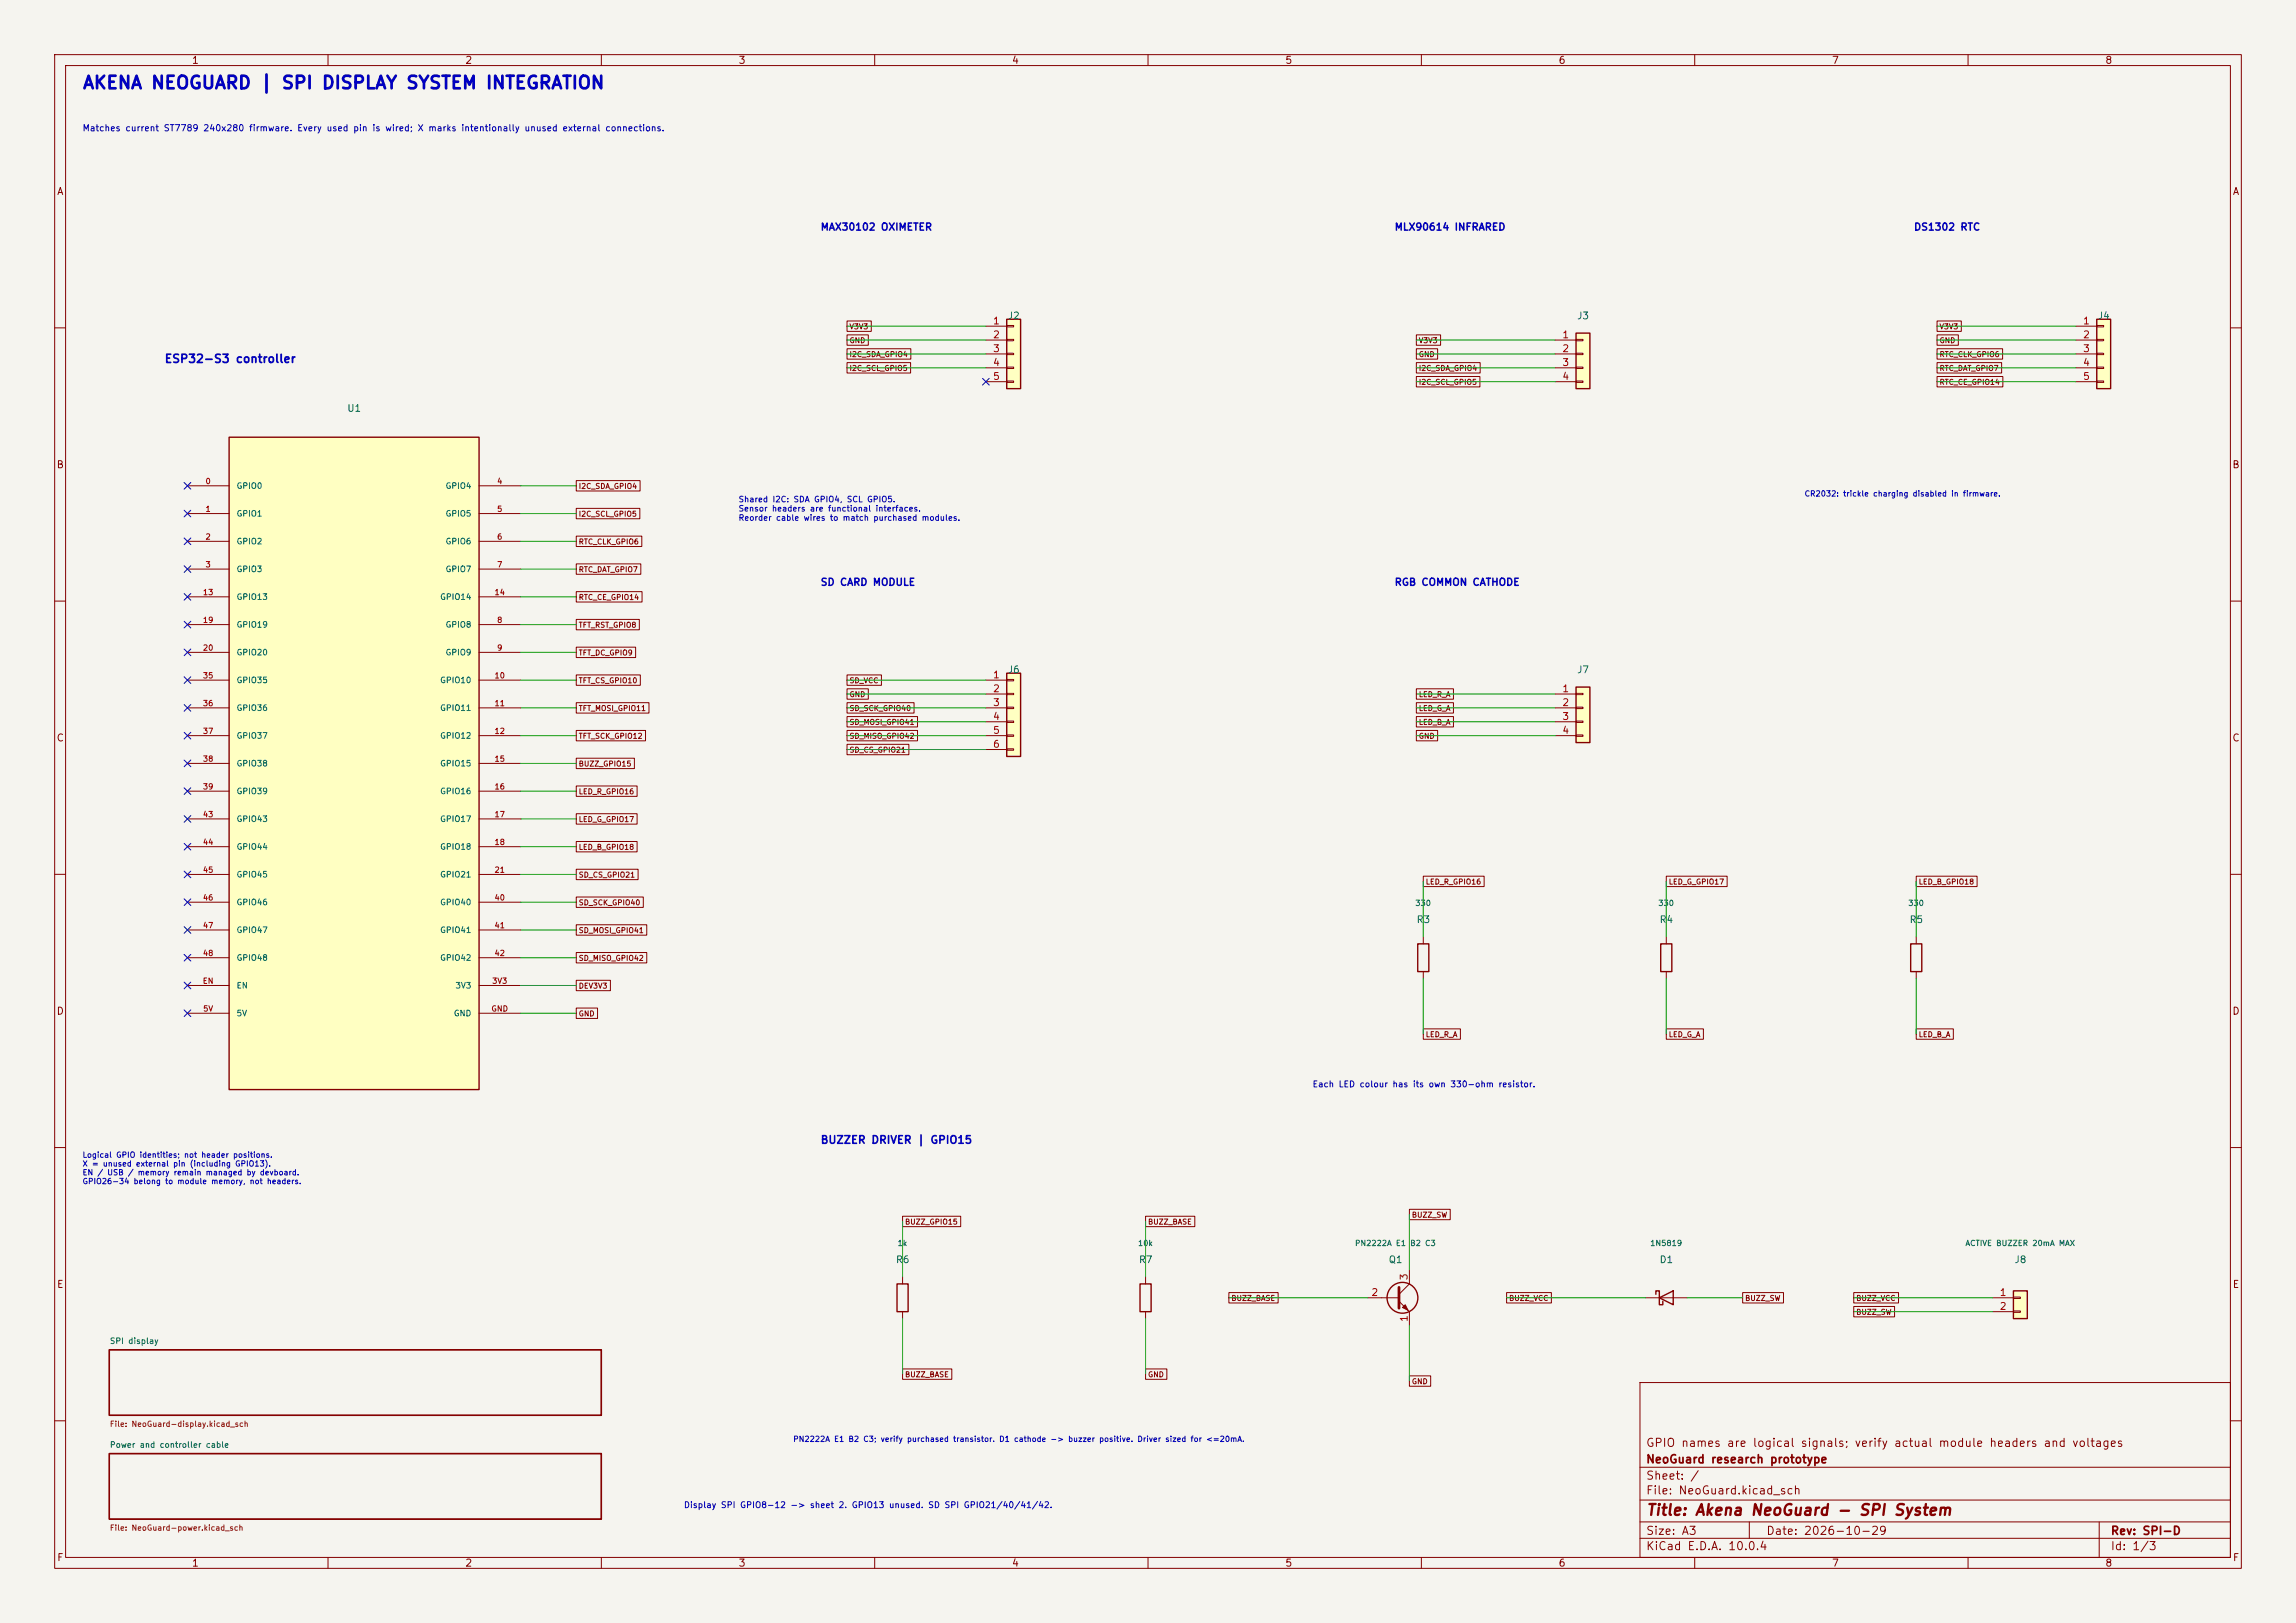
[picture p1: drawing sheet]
<svg xmlns="http://www.w3.org/2000/svg" width="420mm" height="297mm" viewBox="0 0 420 297" stroke-linecap="round" stroke-linejoin="round" font-family="sans-serif">
<defs><g id="words">
<text font-size="2.3" fill="#0000c2" x="15" y="16.9">AKENA NEOGUARD | SPI DISPLAY SYSTEM INTEGRATION</text>
<text font-size="2" fill="#840000" x="301" y="277.8">Title: Akena NeoGuard - SPI System</text>
<text font-size="1.5" fill="#0000c2" x="30" y="66.8">ESP32-S3 controller</text>
<g font-size="1.5" fill="#840000">
<text x="301" y="268.1">NeoGuard research prototype</text>
<text x="301" y="265.1">GPIO names are logical signals; verify actual module headers and voltages</text>
<text x="301" y="273.8">File: NeoGuard.kicad_sch</text>
<text x="301" y="271.1">Sheet: /</text>
<text x="301" y="281.2">Size: A3</text>
<text x="323" y="281.2">Date: 2026-10-29</text>
<text x="386" y="281.2">Rev: SPI-D</text>
<text x="301" y="284">KiCad E.D.A. 10.0.4</text>
<text x="386" y="284">Id: 1/3</text>
</g>
<text font-size="1.4" fill="#0000c2" x="150" y="209.6">BUZZER DRIVER | GPIO15</text>
<g font-size="1.3" fill="#840000">
<text x="35" y="12">1</text>
<text x="85" y="12">2</text>
<text x="135" y="12">3</text>
<text x="185" y="12">4</text>
<text x="235" y="12">5</text>
<text x="285" y="12">6</text>
<text x="335" y="12">7</text>
<text x="385" y="12">8</text>
<text x="10.3" y="36">A</text>
<text x="408.3" y="36">A</text>
<text x="10.3" y="86">B</text>
<text x="408.2" y="86">B</text>
<text x="10.3" y="136">C</text>
<text x="408.2" y="136">C</text>
<text x="10.3" y="186">D</text>
<text x="408.2" y="186">D</text>
<text x="10.3" y="236">E</text>
<text x="408.3" y="236">E</text>
<text x="10.3" y="286">F</text>
<text x="35" y="287">1</text>
<text x="85" y="287">2</text>
<text x="135" y="287">3</text>
<text x="185" y="287">4</text>
<text x="235" y="287">5</text>
<text x="285" y="287">6</text>
<text x="335" y="287">7</text>
<text x="385" y="287">8</text>
<text x="408.3" y="286">F</text>
</g>
<g font-size="1.3" fill="#0000c2">
<text x="150" y="42.5">MAX30102 OXIMETER</text>
<text x="255" y="42.5">MLX90614 INFRARED</text>
<text x="350" y="42.5">DS1302 RTC</text>
<text x="150" y="107.5">SD CARD MODULE</text>
<text x="255" y="107.5">RGB COMMON CATHODE</text>
</g>
<g font-size="1.3" fill="#a90000">
<text x="181.5" y="59.7">1</text>
<text x="380.9" y="59.7">1</text>
<text x="181.5" y="62.2">2</text>
<text x="181.5" y="64.7">3</text>
<text x="285.7" y="62.2">1</text>
<text x="285.7" y="64.7">2</text>
<text x="380.9" y="62.2">2</text>
<text x="380.9" y="64.7">3</text>
<text x="181.5" y="67.3">4</text>
<text x="181.5" y="69.8">5</text>
<text x="285.7" y="67.3">3</text>
<text x="285.7" y="69.8">4</text>
<text x="380.9" y="67.3">4</text>
<text x="380.9" y="69.8">5</text>
<text x="181.5" y="124.4">1</text>
<text x="181.5" y="127">2</text>
<text x="181.5" y="129.5">3</text>
<text x="285.7" y="127">1</text>
<text x="285.7" y="129.5">2</text>
<text x="181.5" y="132.1">4</text>
<text x="181.5" y="134.6">5</text>
<text x="181.5" y="137.1">6</text>
<text x="285.7" y="132.1">3</text>
<text x="285.7" y="134.6">4</text>
<text x="250.8" y="237.5">2</text>
<text x="257.8" y="234.4" transform="rotate(-90 257.8 234.4)">3</text>
<text x="365.7" y="237.5">1</text>
<text x="257.8" y="242" transform="rotate(-90 257.8 242)">1</text>
<text x="365.7" y="240">2</text>
</g>
<g font-size="1.3" fill="#006464">
<text x="184.2" y="58.7">J2</text>
<text x="288.4" y="58.7">J3</text>
<text x="383.6" y="58.7">J4</text>
<text x="63.4" y="75.7">U1</text>
<text x="184.2" y="123.5">J6</text>
<text x="288.4" y="123.5">J7</text>
<text x="259" y="169.2">R3</text>
<text x="303.5" y="169.2">R4</text>
<text x="349.2" y="169.2">R5</text>
<text x="163.8" y="231.4">R6</text>
<text x="208.2" y="231.4">R7</text>
<text x="253.9" y="231.4">Q1</text>
<text x="303.5" y="231.4">D1</text>
<text x="368.4" y="231.4">J8</text>
</g>
<text font-size="1.2" fill="#0000c2" x="15" y="24.3">Matches current ST7789 240x280 firmware. Every used pin is wired; X marks intentionally unused external connections.</text>
<g font-size="1.1" fill="#006464">
<text x="43.2" y="89.7">GPIO0</text>
<text x="81.4" y="89.7">GPIO4</text>
<text x="43.2" y="94.8">GPIO1</text>
<text x="81.4" y="94.8">GPIO5</text>
<text x="43.2" y="99.9">GPIO2</text>
<text x="81.4" y="99.9">GPIO6</text>
<text x="43.2" y="104.9">GPIO3</text>
<text x="81.4" y="104.9">GPIO7</text>
<text x="43.2" y="110">GPIO13</text>
<text x="80.4" y="110">GPIO14</text>
<text x="43.2" y="115.1">GPIO19</text>
<text x="81.4" y="115.1">GPIO8</text>
<text x="43.2" y="120.2">GPIO20</text>
<text x="43.2" y="125.3">GPIO35</text>
<text x="80.4" y="125.3">GPIO10</text>
<text x="81.4" y="120.2">GPIO9</text>
<text x="43.2" y="130.3">GPIO36</text>
<text x="80.4" y="130.3">GPIO11</text>
<text x="43.2" y="135.4">GPIO37</text>
<text x="80.4" y="135.4">GPIO12</text>
<text x="43.2" y="140.5">GPIO38</text>
<text x="80.4" y="140.5">GPIO15</text>
<text x="43.2" y="145.6">GPIO39</text>
<text x="80.4" y="145.6">GPIO16</text>
<text x="43.2" y="150.7">GPIO43</text>
<text x="43.2" y="155.7">GPIO44</text>
<text x="80.4" y="150.7">GPIO17</text>
<text x="80.4" y="155.7">GPIO18</text>
<text x="43.2" y="160.8">GPIO45</text>
<text x="80.4" y="160.8">GPIO21</text>
<text x="43.2" y="165.9">GPIO46</text>
<text x="80.4" y="165.9">GPIO40</text>
<text x="43.2" y="171">GPIO47</text>
<text x="80.4" y="171">GPIO41</text>
<text x="43.2" y="176.1">GPIO48</text>
<text x="80.4" y="176.1">GPIO42</text>
<text x="43.2" y="181.1">EN</text>
<text x="83.2" y="181.1">3V3</text>
<text x="43.2" y="186.2">5V</text>
<text x="82.9" y="186.2">GND</text>
<text x="20" y="246.2">SPI display</text>
<text x="20" y="265.2">Power and controller cable</text>
</g>
<g font-size="1.1" fill="#0000c2">
<text x="135" y="92.2">Shared I2C: SDA GPIO4, SCL GPIO5.</text>
<text x="135" y="93.9">Sensor headers are functional interfaces.</text>
<text x="135" y="95.5">Reorder cable wires to match purchased modules.</text>
<text x="240" y="199.2">Each LED colour has its own 330-ohm resistor.</text>
<text x="125" y="276.2">Display SPI GPIO8-12 -&gt; sheet 2. GPIO13 unused. SD SPI GPIO21/40/41/42.</text>
</g>
<g font-size="1" fill="#840000">
<text x="155.3" y="60.5">V3V3</text>
<text x="155.3" y="63">GND</text>
<text x="155.3" y="65.6">I2C_SDA_GPIO4</text>
<text x="259.4" y="65.6">GND</text>
<text x="259.4" y="63">V3V3</text>
<text x="354.7" y="65.6">RTC_CLK_GPIO6</text>
<text x="354.7" y="60.5">V3V3</text>
<text x="354.7" y="63">GND</text>
<text x="155.3" y="68.1">I2C_SCL_GPIO5</text>
<text x="259.4" y="70.6">I2C_SCL_GPIO5</text>
<text x="259.4" y="68.1">I2C_SDA_GPIO4</text>
<text x="354.7" y="68.1">RTC_DAT_GPIO7</text>
<text x="354.7" y="70.6">RTC_CE_GPIO14</text>
<text x="105.8" y="89.7">I2C_SDA_GPIO4</text>
<text x="105.8" y="94.8">I2C_SCL_GPIO5</text>
<text x="105.8" y="99.9">RTC_CLK_GPIO6</text>
<text x="105.8" y="104.9">RTC_DAT_GPIO7</text>
<text x="105.8" y="110">RTC_CE_GPIO14</text>
<text x="105.8" y="115.1">TFT_RST_GPIO8</text>
<text x="105.8" y="120.2">TFT_DC_GPIO9</text>
<text x="105.8" y="125.3">TFT_CS_GPIO10</text>
<text x="155.3" y="125.3">SD_VCC</text>
<text x="105.8" y="130.3">TFT_MOSI_GPIO11</text>
<text x="155.3" y="130.3">SD_SCK_GPIO40</text>
<text x="155.3" y="127.8">GND</text>
<text x="259.4" y="130.3">LED_G_A</text>
<text x="259.4" y="127.8">LED_R_A</text>
<text x="105.8" y="135.4">TFT_SCK_GPIO12</text>
<text x="155.3" y="132.9">SD_MOSI_GPIO41</text>
<text x="155.3" y="138">SD_CS_GPIO21</text>
<text x="155.3" y="135.4">SD_MISO_GPIO42</text>
<text x="259.4" y="135.4">GND</text>
<text x="259.4" y="132.9">LED_B_A</text>
<text x="105.8" y="140.5">BUZZ_GPIO15</text>
<text x="105.8" y="145.6">LED_R_GPIO16</text>
<text x="105.8" y="150.7">LED_G_GPIO17</text>
<text x="105.8" y="155.7">LED_B_GPIO18</text>
<text x="105.8" y="160.8">SD_CS_GPIO21</text>
<text x="105.8" y="165.9">SD_SCK_GPIO40</text>
<text x="260.7" y="162.1">LED_R_GPIO16</text>
<text x="305.2" y="162.1">LED_G_GPIO17</text>
<text x="350.9" y="162.1">LED_B_GPIO18</text>
<text x="105.8" y="171">SD_MOSI_GPIO41</text>
<text x="105.8" y="176.1">SD_MISO_GPIO42</text>
<text x="105.8" y="181.1">DEV3V3</text>
<text x="105.8" y="186.2">GND</text>
<text x="260.7" y="190">LED_R_A</text>
<text x="305.2" y="190">LED_G_A</text>
<text x="350.9" y="190">LED_B_A</text>
<text x="165.5" y="224.3">BUZZ_GPIO15</text>
<text x="209.9" y="224.3">BUZZ_BASE</text>
<text x="258.2" y="223">BUZZ_SW</text>
<text x="225.1" y="238.3">BUZZ_BASE</text>
<text x="275.9" y="238.3">BUZZ_VCC</text>
<text x="319.1" y="238.3">BUZZ_SW</text>
<text x="339.4" y="238.3">BUZZ_VCC</text>
<text x="339.4" y="240.8">BUZZ_SW</text>
<text x="165.5" y="252.3">BUZZ_BASE</text>
<text x="209.9" y="252.3">GND</text>
<text x="258.2" y="253.5">GND</text>
</g>
<g font-size="1" fill="#a90000">
<text x="37.5" y="88.8">0</text>
<text x="90.8" y="88.8">4</text>
<text x="37.5" y="93.9">1</text>
<text x="90.8" y="93.9">5</text>
<text x="37.5" y="99">2</text>
<text x="90.8" y="99">6</text>
<text x="37.5" y="104.1">3</text>
<text x="90.8" y="104.1">7</text>
<text x="37" y="109.1">13</text>
<text x="90.4" y="109.1">14</text>
<text x="37" y="114.2">19</text>
<text x="37" y="119.3">20</text>
<text x="90.8" y="114.2">8</text>
<text x="90.8" y="119.3">9</text>
<text x="37" y="124.4">35</text>
<text x="90.4" y="124.4">10</text>
<text x="37" y="129.5">36</text>
<text x="90.4" y="129.5">11</text>
<text x="37" y="134.5">37</text>
<text x="90.4" y="134.5">12</text>
<text x="37" y="139.6">38</text>
<text x="90.4" y="139.6">15</text>
<text x="37" y="144.7">39</text>
<text x="37" y="149.8">43</text>
<text x="90.4" y="144.7">16</text>
<text x="90.4" y="149.8">17</text>
<text x="37" y="154.9">44</text>
<text x="90.4" y="154.9">18</text>
<text x="37" y="159.9">45</text>
<text x="90.4" y="159.9">21</text>
<text x="37" y="165">46</text>
<text x="90.4" y="165">40</text>
<text x="37" y="170.1">47</text>
<text x="90.4" y="170.1">41</text>
<text x="37" y="175.2">48</text>
<text x="90.4" y="175.2">42</text>
<text x="37" y="180.3">EN</text>
<text x="37.1" y="185.3">5V</text>
<text x="89.8" y="185.3">GND</text>
<text x="89.9" y="180.3">3V3</text>
</g>
<g font-size="1" fill="#0000c2">
<text x="330" y="91.1">CR2032: trickle charging disabled in firmware.</text>
<text x="15" y="212.1">Logical GPIO identities; not header positions.</text>
<text x="15" y="213.7">X = unused external pin (including GPIO13).</text>
<text x="15" y="215.3">EN / USB / memory remain managed by devboard.</text>
<text x="15" y="216.9">GPIO26-34 belong to module memory, not headers.</text>
<text x="145" y="264.1">PN2222A E1 B2 C3; verify purchased transistor. D1 cathode -&gt; buzzer positive. Driver sized for &lt;=20mA.</text>
</g>
<g font-size="1" fill="#006464">
<text x="258.8" y="166">330</text>
<text x="303.2" y="166">330</text>
<text x="349" y="166">330</text>
<text x="164.1" y="228.3">1k</text>
<text x="208.1" y="228.3">10k</text>
<text x="247.8" y="228.3">PN2222A E1</text>
<text x="257.9" y="228.3">B2 C3</text>
<text x="301.8" y="228.3">1N5819</text>
<text x="359.4" y="228.3">ACTIVE BUZZER 20mA MAX</text>
</g>
<g font-size="1" fill="#725600">
<text x="20" y="261.4">File: NeoGuard-display.kicad_sch</text>
<text x="20" y="280.3">File: NeoGuard-power.kicad_sch</text>
</g>
</g></defs>
<path d="M0 0h420v297h-420z" fill="#f5f4ef" stroke="#f5f4ef" stroke-width=".18"/>
<g fill="none" stroke="#840000" stroke-width=".18">
<path d="M10 10h400v277h-400zM12 12h396v273h-396zM60 10v2M110 10v2M160 10v2M210 10v2M260 10v2M310 10v2M360 10v2M10 60h2M408 60h2M10 110h2"/>
<path d="M408 110h2M10 160h2M408 160h2M10 210h2M408 210h2M300 253h108v32h-108zM10 260h2M300 278.5h108M300 274.5h108M300 268.5h108M320 278.5v3M384 278.5v6.5"/>
<path d="M408 260h2M60 285v2M110 285v2M160 285v2M210 285v2M260 285v2M300 281.5h108M310 285v2M360 285v2"/>
</g>
<path d="M20 247h90v12h-90zM20 266h90v12h-90z" fill="none" stroke="#840000" stroke-width=".25"/>
<path d="M288.3 61h2.5v10.1h-2.5z" fill="#ffffc2"/>
<path d="M288.3 61h2.5v10.1h-2.5z" fill="none" stroke="#840000" stroke-width=".25"/>
<path d="M284.5 62.2h3.8M284.5 64.8h3.8M284.5 67.3h3.8M284.5 69.9h3.8M288.3 62.1h1.3v.3h-1.3zM288.3 64.6h1.3v.3h-1.3zM288.3 67.2h1.3v.2h-1.3zM288.3 69.7h1.3v.3h-1.3z" fill="none" stroke="#840000" stroke-width=".18"/>
<path d="M41.9 80h45.7v119.4h-45.7z" fill="#ffffc2"/>
<path d="M41.9 80h45.7v119.4h-45.7zM259.3 172.7h2.1v5.1h-2.1z" fill="none" stroke="#840000" stroke-width=".25"/>
<g fill="none" stroke="#840000" stroke-width=".18">
<path d="M34.3 88.9h7.6M34.3 94h7.6M34.3 99.1h7.6M87.6 88.9h7.6M87.6 94h7.6M87.6 99.1h7.6M34.3 104.1h7.6M34.3 114.3h7.6M34.3 119.4h7.6M34.3 109.2h7.6M87.6 104.1h7.6M87.6 114.3h7.6"/>
<path d="M87.6 119.4h7.6M87.6 109.2h7.6M34.3 124.5h7.6M34.3 129.5h7.6M34.3 134.6h7.6M34.3 139.7h7.6M87.6 124.5h7.6M87.6 129.5h7.6M87.6 134.6h7.6M87.6 139.7h7.6M34.3 144.8h7.6M34.3 149.9h7.6"/>
<path d="M34.3 154.9h7.6M87.6 144.8h7.6M87.6 149.9h7.6M87.6 154.9h7.6M34.3 160h7.6M34.3 165.1h7.6M34.3 170.2h7.6M34.3 175.3h7.6M87.6 160h7.6M87.6 165.1h7.6M87.6 170.2h7.6M87.6 175.3h7.6"/>
<path d="M260.3 171.5v1.2M260.3 177.8v1.3M34.3 180.3h7.6M34.3 185.4h7.6M87.6 180.3h7.6M87.6 185.4h7.6"/>
</g>
<path d="M368.3 236.2h2.5v5.1h-2.5z" fill="#ffffc2"/>
<path d="M368.3 236.2h2.5v5.1h-2.5z" fill="none" stroke="#840000" stroke-width=".25"/>
<path d="M364.5 237.5h3.8M368.3 237.4h1.3v.2h-1.3zM368.3 239.9h1.3v.3h-1.3zM364.5 240h3.8" fill="none" stroke="#840000" stroke-width=".18"/>
<path d="M383.5 58.4h2.6v12.7h-2.6z" fill="#ffffc2"/>
<path d="M383.5 58.4h2.6v12.7h-2.6z" fill="none" stroke="#840000" stroke-width=".25"/>
<path d="M379.7 59.7h3.8M383.5 59.6h1.3v.2h-1.3zM379.7 62.2h3.8M379.7 64.8h3.8M379.7 67.3h3.8M379.7 69.9h3.8M383.5 62.1h1.3v.3h-1.3zM383.5 64.6h1.3v.3h-1.3zM383.5 67.2h1.3v.2h-1.3zM383.5 69.7h1.3v.3h-1.3z" fill="none" stroke="#840000" stroke-width=".18"/>
<path d="M288.3 125.7h2.5v10.2h-2.5z" fill="#ffffc2"/>
<path d="M288.3 125.7h2.5v10.2h-2.5z" fill="none" stroke="#840000" stroke-width=".25"/>
<path d="M284.5 127h3.8M284.5 129.5h3.8M284.5 132.1h3.8M284.5 134.6h3.8M288.3 126.9h1.3v.2h-1.3zM288.3 129.4h1.3v.3h-1.3zM288.3 132h1.3v.2h-1.3zM288.3 134.5h1.3v.2h-1.3z" fill="none" stroke="#840000" stroke-width=".18"/>
<path d="M184.1 58.4h2.6v12.7h-2.6z" fill="#ffffc2"/>
<path d="M184.1 58.4h2.6v12.7h-2.6zM164.1 234.9h2v5.1h-2zM208.5 234.9h2.1v5.1h-2.1z" fill="none" stroke="#840000" stroke-width=".25"/>
<g fill="none" stroke="#840000" stroke-width=".18">
<path d="M180.3 59.7h3.8M184.1 59.6h1.3v.2h-1.3zM180.3 62.2h3.8M180.3 64.8h3.8M180.3 67.3h3.8M180.3 69.9h3.8M184.1 62.1h1.3v.3h-1.3zM184.1 64.6h1.3v.3h-1.3zM184.1 67.2h1.3v.2h-1.3zM184.1 69.7h1.3v.3h-1.3zM165.1 233.7v1.2M209.5 233.7v1.2"/>
<path d="M165.1 240v1.3M209.5 240v1.3"/>
</g>
<path d="M184.1 123.2h2.6v15.2h-2.6z" fill="#ffffc2"/>
<g fill="none" stroke="#840000" stroke-width=".25">
<path d="M184.1 123.2h2.6v15.2h-2.6zM303.8 172.7h2v5.1h-2zM349.5 172.7h2v5.1h-2zM302.9 236.9v-.7h.6v2.6h.7v-.7M303.5 237.5l2.6-1.3v2.6z"/>
<circle cx="256.5" cy="237.5" r="2.82"/>
</g>
<g fill="none" stroke="#840000" stroke-width=".18">
<path d="M154.9 58.7h4.5v1.9h-4.5zM354.3 58.7h4.5v1.9h-4.5zM154.9 61.3h3.9v1.9h-3.9zM154.9 63.8h11.7v1.9h-11.7zM154.9 66.4h11.7v1.9h-11.7zM259.1 68.9h11.6v1.9h-11.6zM259.1 66.4h11.7v1.9h-11.7zM259.1 63.8h3.9v1.9h-3.9zM259.1 61.3h4.4v1.9h-4.4zM354.3 66.4h11.8v1.9h-11.8zM354.3 63.8h12v1.9h-12zM354.3 61.3h3.9v1.9h-3.9z"/>
<path d="M354.3 68.9h12.1v1.9h-12.1zM105.4 98.1h12v1.9h-12zM105.4 87.9h11.7v2h-11.7zM105.4 93h11.6v1.9h-11.6zM105.4 103.2h11.8v1.9h-11.8zM105.4 108.3h12v1.9h-12zM105.4 113.3h11.5v2h-11.5zM105.4 118.4h10.9v1.9h-10.9zM105.4 133.7h12.7v1.9h-12.7zM105.4 138.7h10.6v2h-10.6zM105.4 123.5h11.7v1.9h-11.7zM105.4 128.6h13.3v1.9h-13.3z"/>
<path d="M154.9 131.1h12.9v1.9h-12.9zM154.9 128.6h12.3v1.9h-12.3zM154.9 126h3.9v2h-3.9zM154.9 123.5h6.3v1.9h-6.3zM154.9 136.2h11.4v1.9h-11.4zM154.9 133.7h12.9v1.9h-12.9zM180.3 124.5h3.8M180.3 127h3.8M180.3 129.5h3.8M180.3 132.1h3.8M180.3 134.6h3.8M180.3 137.2h3.8"/>
<path d="M184.1 124.3h1.3v.3h-1.3zM184.1 126.9h1.3v.2h-1.3zM184.1 129.4h1.3v.3h-1.3zM184.1 132h1.3v.2h-1.3zM184.1 134.5h1.3v.2h-1.3zM184.1 137h1.3v.3h-1.3zM259.1 133.7h3.9v1.9h-3.9zM259.1 131.1h6.8v1.9h-6.8zM259.1 128.6h6.8v1.9h-6.8zM259.1 126h6.8v2h-6.8zM105.4 143.8h11.1v1.9h-11.1zM105.4 148.9h11.1v1.9h-11.1z"/>
<path d="M105.4 154h11.1v1.9h-11.1zM105.4 159.1h11.3v1.9h-11.3zM105.4 164.1h12.3v2h-12.3zM105.4 169.2h12.9v1.9h-12.9zM105.4 174.3h12.9v1.9h-12.9zM105.4 179.4h6.3v1.9h-6.3zM260.3 160.3h11.2v1.9h-11.2zM304.8 160.3h11.1v1.9h-11.1zM304.8 171.5v1.2M304.8 177.8v1.3M350.5 160.3h11.2v1.9h-11.2zM350.5 171.5v1.2"/>
<path d="M350.5 177.8v1.3M105.4 184.5h3.9v1.9h-3.9zM260.3 188.3h6.8v1.9h-6.8zM304.8 188.3h6.8v1.9h-6.8zM350.5 188.3h6.8v1.9h-6.8zM165.1 222.6h10.6v1.9h-10.6zM209.5 222.6h9.1v1.9h-9.1zM224.8 236.5h9v1.9h-9zM250.2 237.5h5.7M255.9 238.1l1.9 1.9v2.6M257.8 221.3h7.5v1.9h-7.5zM257.8 232.4v2.5l-1.9 2"/>
<path d="M275.6 236.5h8.2v1.9h-8.2zM301 237.5h7.6M318.8 236.5h7.4v1.9h-7.4zM339.1 236.5h8.2v1.9h-8.2zM339.1 239.1h7.5v1.9h-7.5zM165.1 250.5h9v1.9h-9zM209.5 250.5h3.9v1.9h-3.9zM257.8 251.8h3.9v1.9h-3.9z"/>
</g>
<path d="M255.9 235.6v3.8" fill="none" stroke="#840000" stroke-width=".51"/>
<path d="M256.5 239.3l.5-.5 .6 1z" fill="#840000" stroke="#840000" stroke-width=".18"/>
<g fill="none" stroke="#009600" stroke-width=".18">
<path d="M154.9 59.7h25.4M354.3 59.7h25.4M154.9 62.2h25.4M154.9 67.3h25.4M154.9 64.8h25.4M259.1 62.2h25.4M259.1 67.3h25.4M259.1 64.8h25.4M259.1 69.9h25.4M354.3 62.2h25.4M354.3 67.3h25.4M354.3 64.8h25.4"/>
<path d="M354.3 69.9h25.4M95.2 88.9h10.2M95.2 94h10.2M95.2 99.1h10.2M95.2 104.1h10.2M95.2 109.2h10.2M95.2 114.3h10.2M95.2 119.4h10.2M95.2 124.5h10.2M95.2 129.5h10.2M95.2 134.6h10.2M95.2 139.7h10.2"/>
<path d="M154.9 124.5h25.4M154.9 127h25.4M154.9 129.5h25.4M154.9 132.1h25.4M154.9 134.6h25.4M154.9 137.2h25.4M259.1 127h25.4M259.1 129.5h25.4M259.1 132.1h25.4M259.1 134.6h25.4M95.2 144.8h10.2M95.2 149.9h10.2"/>
<path d="M95.2 154.9h10.2M95.2 160h10.2M95.2 165.1h10.2M95.2 170.2h10.2M95.2 175.3h10.2M260.3 161.3v10.2M260.3 179.1v10.1M304.8 161.3v10.2M304.8 179.1v10.1M350.5 161.3v10.2M350.5 179.1v10.1M95.2 180.3h10.2"/>
<path d="M95.2 185.4h10.2M165.1 223.5v10.2M209.5 223.5v10.2M224.8 237.5h25.4M257.8 222.2v10.2M275.6 237.5h25.4M308.6 237.5h10.2M339.1 237.5h25.4M165.1 241.3v10.2M209.5 241.3v10.2M257.8 242.6v10.1M339.1 240h25.4"/>
</g>
<g fill="none" stroke="#000084" stroke-width=".18">
<path d="M179.7 69.2l1.2 1.3M180.9 69.2l-1.2 1.3M33.7 98.5l1.2 1.2M33.7 93.4l1.2 1.2M33.7 88.3l1.2 1.2M34.9 98.5l-1.2 1.2M34.9 93.4l-1.2 1.2M34.9 88.3l-1.2 1.2M33.7 118.8l1.2 1.2M33.7 113.7l1.2 1.2M33.7 108.6l1.2 1.2M33.7 103.5l1.2 1.2"/>
<path d="M34.9 118.8l-1.2 1.2M34.9 113.7l-1.2 1.2M34.9 108.6l-1.2 1.2M34.9 103.5l-1.2 1.2M33.7 123.9l1.2 1.2M33.7 139.1l1.2 1.2M33.7 134l1.2 1.2M33.7 128.9l1.2 1.2M34.9 123.9l-1.2 1.2M34.9 139.1l-1.2 1.2M34.9 134l-1.2 1.2M34.9 128.9l-1.2 1.2"/>
<path d="M33.7 149.3l1.2 1.2M33.7 159.4l1.2 1.2M33.7 154.3l1.2 1.2M33.7 144.2l1.2 1.2M34.9 149.3l-1.2 1.2M34.9 159.4l-1.2 1.2M34.9 154.3l-1.2 1.2M34.9 144.2l-1.2 1.2M33.7 174.7l1.2 1.2M33.7 169.6l1.2 1.2M33.7 179.7l1.2 1.2M33.7 164.5l1.2 1.2"/>
<path d="M34.9 174.7l-1.2 1.2M34.9 169.6l-1.2 1.2M34.9 179.7l-1.2 1.2M34.9 164.5l-1.2 1.2M33.7 184.8l1.2 1.2M34.9 184.8l-1.2 1.2"/>
</g>
<use href="#words"/>
</svg>
